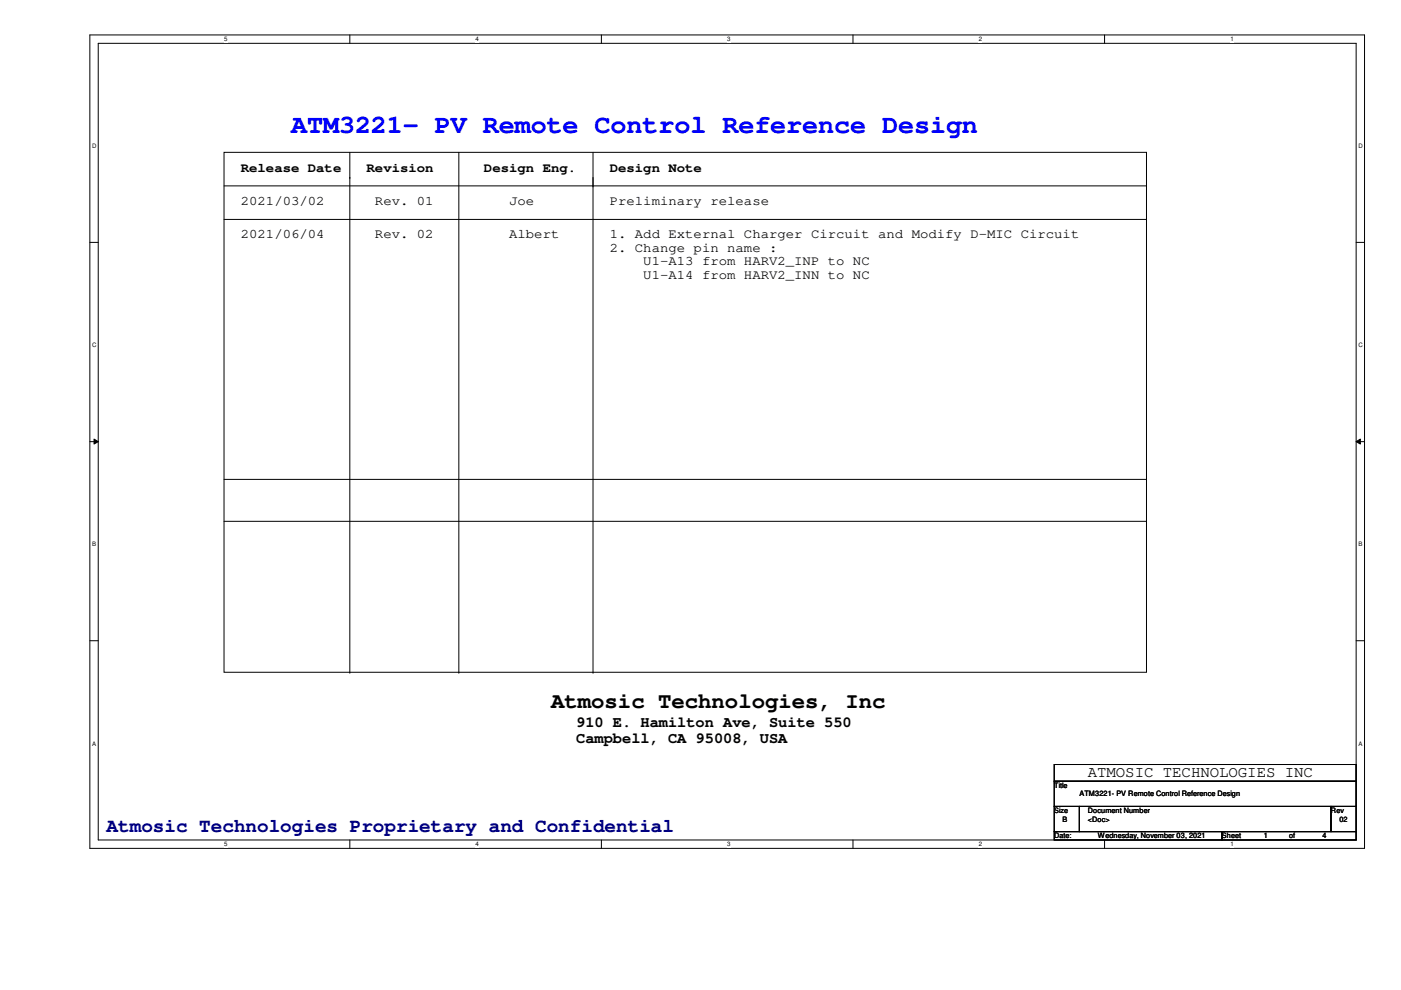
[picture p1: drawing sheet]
<svg xmlns="http://www.w3.org/2000/svg" width="297mm" height="210mm" viewBox="0 0 297 210" stroke-linecap="round" stroke-linejoin="round" font-family="sans-serif">
<defs><g id="words">
<text font-size="5.7" fill="#00f" x="61.7" y="28.1">ATM3221- PV Remote Control Reference Design</text>
<text font-size="4.8" x="116.8" y="150.1">Atmosic Technologies, Inc</text>
<text font-size="4.2" fill="#000080" x="22.6" y="176.3">Atmosic Technologies Proprietary and Confidential</text>
<g font-size="3.3">
<text x="122.2" y="154.2">910 E. Hamilton Ave, Suite 550</text>
<text x="122.2" y="157.5">Campbell, CA 95008, USA</text>
<text x="230.6" y="164.8">ATMOSIC TECHNOLOGIES INC</text>
</g>
<g font-size="2.8">
<text x="51.1" y="36.4">Release Date</text>
<text x="77.7" y="36.4">Revision</text>
<text x="102.6" y="36.4">Design Eng.</text>
<text x="129.3" y="36.4">Design Note</text>
<text x="51.1" y="43.4">2021/03/02</text>
<text x="79.5" y="43.4">Rev. 01</text>
<text x="107.9" y="43.4">Joe</text>
<text x="129.3" y="43.4">Preliminary release</text>
<text x="51.1" y="50.5">2021/06/04</text>
<text x="79.5" y="50.5">Rev. 02</text>
<text x="108" y="50.5">Albert</text>
<text x="129.3" y="50.5">1. Add External Charger Circuit and Modify D-MIC Circuit</text>
<text x="129.3" y="53.4">2. Change pin name :</text>
<text x="136.4" y="56.2">U1-A13 from HARV2_INP to NC</text>
<text x="136.4" y="59.1">U1-A14 from HARV2_INN to NC</text>
</g>
<g font-size="1.6">
<text x="223.5" y="167.1">Title</text>
<text x="223.5" y="172.4">Size</text>
<text x="228.9" y="168.9">ATM3221- PV Remote Control Reference Design</text>
<text x="230.6" y="172.4">Document Number</text>
<text x="282.2" y="172.4">Rev</text>
<text x="223.5" y="177.8">Date:</text>
<text x="225.3" y="174.2">B</text>
<text x="230.6" y="174.2">&lt;Doc&gt;</text>
<text x="232.7" y="177.8">Wednesday, November 03, 2021</text>
<text x="259.1" y="177.8">Sheet</text>
<text x="268" y="177.8">1</text>
<text x="273.3" y="177.8">of</text>
<text x="280.4" y="177.8">4</text>
<text x="284" y="174.2">02</text>
</g>
<g font-size="1.3">
<text x="47.5" y="8.7">5</text>
<text x="100.8" y="8.7">4</text>
<text x="154.2" y="8.7">3</text>
<text x="207.5" y="8.7">2</text>
<text x="260.9" y="8.7">1</text>
<text x="19.5" y="31.4">D</text>
<text x="288" y="31.4">D</text>
<text x="19.5" y="73.6">C</text>
<text x="288" y="73.6">C</text>
<text x="19.5" y="115.9">B</text>
<text x="288" y="115.9">B</text>
<text x="19.5" y="158.1">A</text>
<text x="288" y="158.1">A</text>
<text x="47.5" y="179.4">5</text>
<text x="100.8" y="179.4">4</text>
<text x="154.2" y="179.4">3</text>
<text x="207.5" y="179.4">2</text>
<text x="260.9" y="179.4">1</text>
</g>
</g></defs>
<path d="M19.1 7.4h270.2v172.5h-270.2zM20.8 9.2h266.7v168.9h-266.7z" fill="none" stroke="#000" stroke-width=".21"/>
<g fill="#fff">
<path d="M47.5 7.6h.7v1.4h-.7z"/>
<path d="M47.5 178.3h.7v1.4h-.7z"/>
</g>
<path d="M74.2 7.4v1.8M74.2 178.1v1.8" fill="none" stroke="#000" stroke-width=".21"/>
<g fill="#fff">
<path d="M100.8 7.6h.7v1.4h-.7z"/>
<path d="M100.8 178.3h.7v1.4h-.7z"/>
</g>
<path d="M127.5 7.4v1.8M127.5 178.1v1.8" fill="none" stroke="#000" stroke-width=".21"/>
<g fill="#fff">
<path d="M154.2 7.6h.7v1.4h-.7z"/>
<path d="M154.2 178.3h.7v1.4h-.7z"/>
</g>
<path d="M180.8 7.4v1.8M180.8 178.1v1.8" fill="none" stroke="#000" stroke-width=".21"/>
<g fill="#fff">
<path d="M207.5 7.6h.7v1.4h-.7z"/>
<path d="M207.5 178.3h.7v1.4h-.7z"/>
</g>
<path d="M234.2 7.4v1.8M234.2 178.1v1.8" fill="none" stroke="#000" stroke-width=".21"/>
<g fill="#fff">
<path d="M260.9 7.6h.6v1.4h-.6z"/>
<path d="M260.9 178.3h.6v1.4h-.6z"/>
<path d="M19.5 30.3h.9v1.4h-.9z"/>
<path d="M288 30.3h.9v1.4h-.9z"/>
<path d="M19.5 72.5h.9v1.4h-.9z"/>
<path d="M288 72.5h.9v1.4h-.9z"/>
</g>
<path d="M19.1 51.4h1.7M287.5 51.4h1.8" fill="none" stroke="#000" stroke-width=".21"/>
<g fill="#fff">
<path d="M19.5 114.7h.8v1.4h-.8z"/>
<path d="M288 114.7h.8v1.4h-.8z"/>
</g>
<path d="M19.1 93.6h1.7M19.9 93.1l.9 .5-.9 .5zM287.5 93.6l.9-.5v1zM287.5 93.6h1.8" fill="none" stroke="#000" stroke-width=".21"/>
<path d="M19.9 93.1l.9 .5-.9 .5zM287.5 93.6l.9-.5v1z" fill="#000"/>
<g fill="#fff">
<path d="M19.5 156.9h.8v1.4h-.8z"/>
<path d="M288 156.9h.8v1.4h-.8z"/>
</g>
<g fill="none" stroke="#000" stroke-width=".21">
<path d="M47.5 32.3h195.6v110.2h-195.6zM47.5 39.4h195.6M74.2 37.6h.1M74.2 32.3v110.2M97.3 32.3v110.2M125.7 39.4h.1M125.7 32.3v110.2M243.1 39.4h.1M47.5 46.5h195.6M243.1 46.5h.1M47.5 101.6h195.6M47.5 110.5h195.6"/>
<path d="M243.1 101.6h.1M243.1 110.5h.1M19.1 135.8h1.7M287.5 135.8h1.8M74.2 142.5h.1M97.3 142.5h.1M125.7 142.5h.1M223.5 162.1h64v3.6h-64zM223.5 165.6h64v5.4h-64zM223.5 171h5.4v5.3h-5.4zM223.5 176.3h35.6v1.8h-35.6zM228.9 171h53.3v5.3h-53.3z"/>
<path d="M259.1 176.3h28.4v1.8h-28.4zM282.2 171h5.3v5.3h-5.3z"/>
</g>
<use href="#words"/>
</svg>
